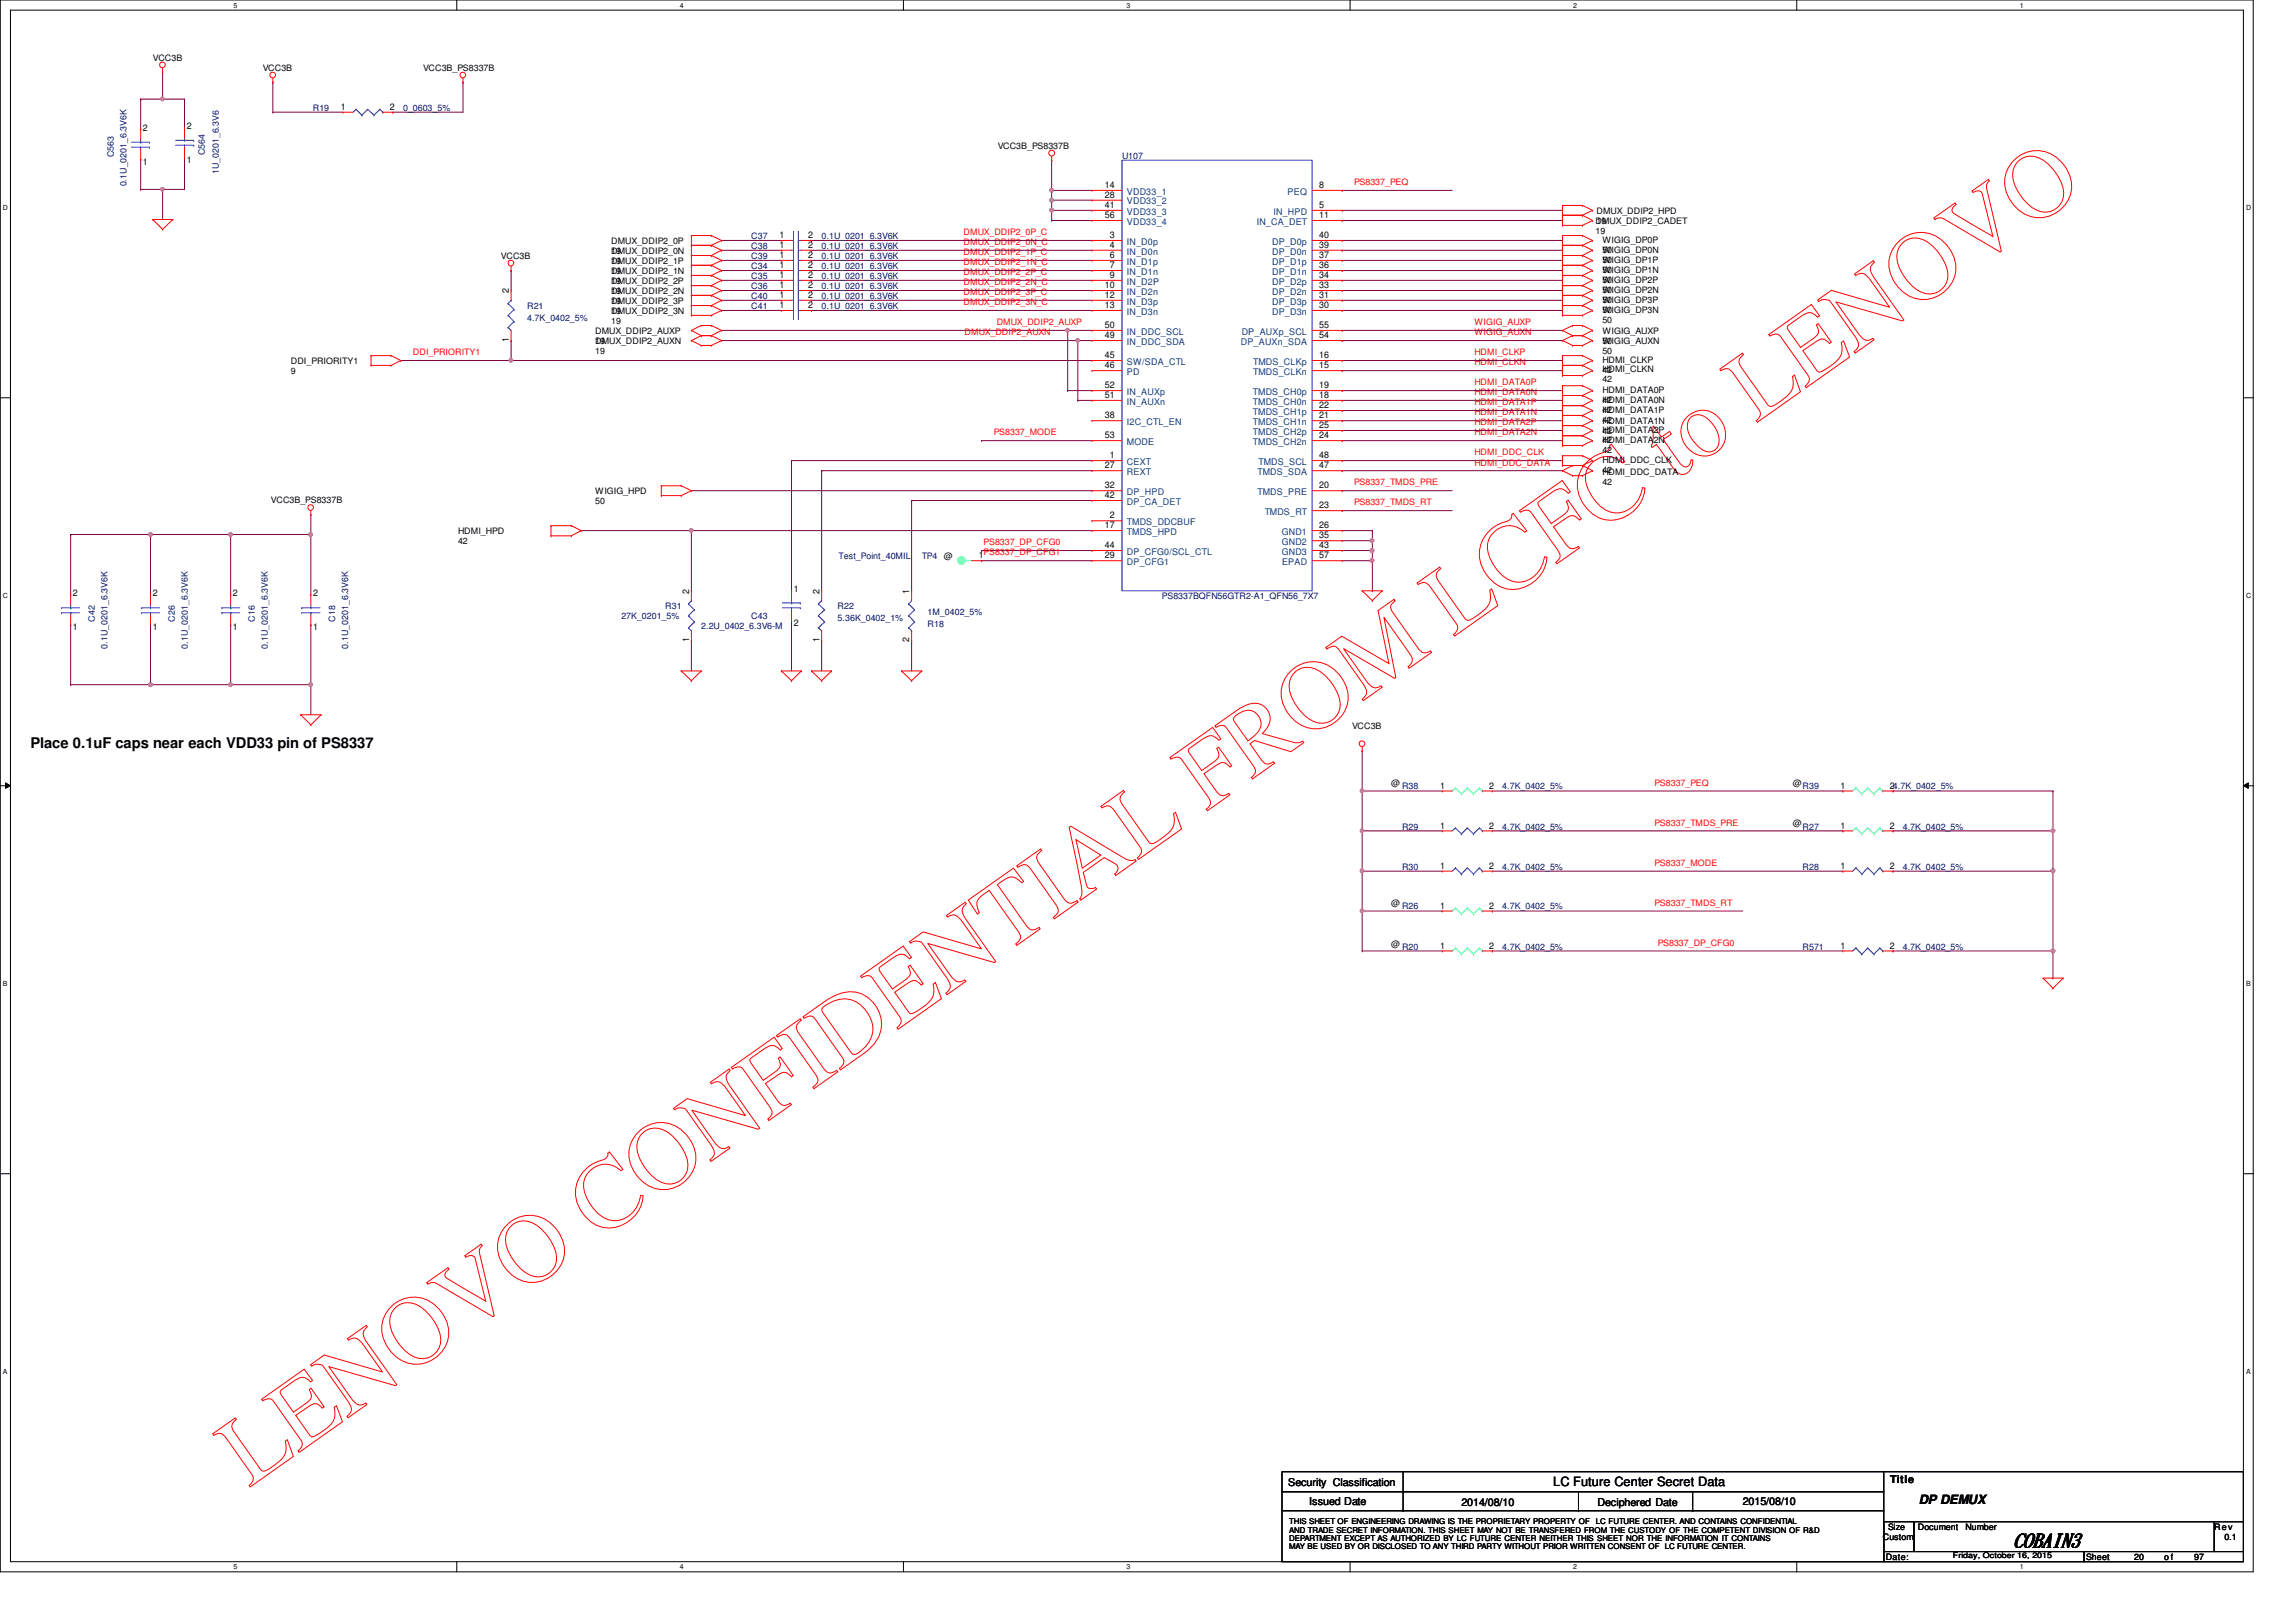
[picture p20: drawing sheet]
<svg xmlns="http://www.w3.org/2000/svg" width="297mm" height="210mm" viewBox="0 0 297 210" stroke-linecap="round" stroke-linejoin="round" font-family="sans-serif">
<defs><g id="words">
<text font-size="12.7" fill="#f00" x="32.2" y="192.5" transform="rotate(-35 32.2 192.5)">LENOVO CONFIDENTIAL FROM LCFC to LENOVO</text>
<text font-size="2.6" x="260.5" y="200.2">COBAIN3</text>
<text font-size="1.9" x="3.9" y="96.9">Place 0.1uF caps near each VDD33 pin of PS8337</text>
<g font-size="1.7">
<text x="201" y="192.3">LC Future Center Secret Data</text>
<text x="248.2" y="194.6">DP DEMUX</text>
</g>
<g font-size="1.4">
<text x="244.5" y="191.9">Title</text>
<text x="166.7" y="192.3">Security Classification</text>
<text x="169.4" y="194.7">Issued Date</text>
<text x="189.1" y="194.9">2014/08/10</text>
<text x="206.7" y="194.9">Deciphered Date</text>
<text x="225.5" y="194.7">2015/08/10</text>
</g>
<g font-size="1.2">
<text x="18.5" y="16.9">2</text>
<text x="24.2" y="16.6">2</text>
<text x="44.1" y="14.2">1</text>
<text x="50.4" y="14.2">2</text>
<text x="18.5" y="21.3">1</text>
<text x="24.2" y="21">1</text>
<text x="142.9" y="24.3">14</text>
<text x="142.9" y="25.6">28</text>
<text x="142.9" y="26.9">41</text>
<text x="142.9" y="28.2">56</text>
<text x="170.6" y="24.3">8</text>
<text x="170.6" y="26.9">5</text>
<text x="170.6" y="28.2">11</text>
<text x="100.8" y="30.8">1</text>
<text x="100.8" y="36">1</text>
<text x="100.8" y="32.1">1</text>
<text x="100.8" y="33.4">1</text>
<text x="100.8" y="34.7">1</text>
<text x="104.6" y="30.8">2</text>
<text x="104.6" y="36">2</text>
<text x="104.6" y="32.1">2</text>
<text x="104.6" y="33.4">2</text>
<text x="104.6" y="34.7">2</text>
<text x="143.6" y="30.8">3</text>
<text x="143.6" y="32.1">4</text>
<text x="143.6" y="33.4">6</text>
<text x="143.6" y="34.7">7</text>
<text x="143.6" y="36">9</text>
<text x="170.6" y="30.8">40</text>
<text x="170.6" y="32.1">39</text>
<text x="170.6" y="33.4">37</text>
<text x="170.6" y="34.7">36</text>
<text x="170.6" y="36">34</text>
<text x="65.8" y="38" transform="rotate(-90 65.8 38)">2</text>
<text x="100.8" y="37.3">1</text>
<text x="100.8" y="38.6">1</text>
<text x="100.8" y="39.9">1</text>
<text x="104.6" y="37.3">2</text>
<text x="104.6" y="38.6">2</text>
<text x="104.6" y="39.9">2</text>
<text x="142.9" y="37.3">10</text>
<text x="142.9" y="38.6">12</text>
<text x="142.9" y="39.9">13</text>
<text x="170.6" y="37.3">33</text>
<text x="170.6" y="38.6">31</text>
<text x="170.6" y="39.9">30</text>
<text x="65.8" y="44.3" transform="rotate(-90 65.8 44.3)">1</text>
<text x="142.9" y="46.4">45</text>
<text x="142.9" y="47.7">46</text>
<text x="142.9" y="43.8">49</text>
<text x="142.9" y="42.5">50</text>
<text x="170.6" y="47.7">15</text>
<text x="170.6" y="46.4">16</text>
<text x="170.6" y="43.8">54</text>
<text x="170.6" y="42.5">55</text>
<text x="142.9" y="51.5">51</text>
<text x="142.9" y="50.2">52</text>
<text x="170.6" y="51.5">18</text>
<text x="170.6" y="50.2">19</text>
<text x="170.6" y="52.8">22</text>
<text x="142.9" y="54.1">38</text>
<text x="142.9" y="56.7">53</text>
<text x="143.6" y="59.3">1</text>
<text x="170.6" y="54.1">21</text>
<text x="170.6" y="56.7">24</text>
<text x="170.6" y="55.4">25</text>
<text x="170.6" y="59.3">48</text>
<text x="142.9" y="60.6">27</text>
<text x="142.9" y="63.2">32</text>
<text x="142.9" y="64.5">42</text>
<text x="170.6" y="63.2">20</text>
<text x="170.6" y="65.8">23</text>
<text x="170.6" y="60.6">47</text>
<text x="142.9" y="68.4">17</text>
<text x="142.9" y="71">44</text>
<text x="143.6" y="67.1">2</text>
<text x="170.6" y="71">43</text>
<text x="170.6" y="68.4">26</text>
<text x="170.6" y="69.7">35</text>
<text x="9.4" y="77.1">2</text>
<text x="19.8" y="77.1">2</text>
<text x="30.1" y="77.1">2</text>
<text x="40.5" y="77.1">2</text>
<text x="89.2" y="76.8" transform="rotate(-90 89.2 76.8)">2</text>
<text x="102.7" y="76.6">1</text>
<text x="106" y="76.8" transform="rotate(-90 106 76.8)">2</text>
<text x="117.6" y="76.8" transform="rotate(-90 117.6 76.8)">1</text>
<text x="126.6" y="72.3">1</text>
<text x="142.9" y="72.3">29</text>
<text x="170.6" y="72.3">57</text>
<text x="9.4" y="81.5">1</text>
<text x="19.8" y="81.5">1</text>
<text x="30.1" y="81.5">1</text>
<text x="40.5" y="81.5">1</text>
<text x="89.2" y="83.1" transform="rotate(-90 89.2 83.1)">1</text>
<text x="102.7" y="81">2</text>
<text x="106" y="83.1" transform="rotate(-90 106 83.1)">1</text>
<text x="117.6" y="83.1" transform="rotate(-90 117.6 83.1)">2</text>
<text x="186.3" y="107.2">1</text>
<text x="186.3" y="102.1">1</text>
<text x="192.7" y="107.2">2</text>
<text x="192.7" y="102.1">2</text>
<text x="238.1" y="107.2">1</text>
<text x="238.1" y="102.1">1</text>
<text x="244.5" y="107.2">2</text>
<text x="244.5" y="102.1">24.7K_0402_5%</text>
<text x="186.3" y="112.4">1</text>
<text x="192.7" y="112.4">2</text>
<text x="238.1" y="112.4">1</text>
<text x="244.5" y="112.4">2</text>
<text x="186.3" y="117.6">1</text>
<text x="192.7" y="117.6">2</text>
<text x="186.3" y="122.8">1</text>
<text x="192.7" y="122.8">2</text>
<text x="238.1" y="122.8">1</text>
<text x="244.5" y="122.8">2</text>
</g>
<g font-size="1.2" fill="#004080">
<text x="145.8" y="25.2">VDD33_1</text>
<text x="145.8" y="26.5">VDD33_2</text>
<text x="145.8" y="27.8">VDD33_3</text>
<text x="145.8" y="29.1">VDD33_4</text>
<text x="162.6" y="29.1">IN_CA_DET</text>
<text x="164.8" y="27.8">IN_HPD</text>
<text x="166.6" y="25.2">PEQ</text>
<text x="145.8" y="31.7">IN_D0p</text>
<text x="145.8" y="32.9">IN_D0n</text>
<text x="145.8" y="34.2">IN_D1p</text>
<text x="145.8" y="35.6">IN_D1n</text>
<text x="164.6" y="31.7">DP_D0p</text>
<text x="164.6" y="32.9">DP_D0n</text>
<text x="164.6" y="34.2">DP_D1p</text>
<text x="164.6" y="35.6">DP_D1n</text>
<text x="145.8" y="36.8">IN_D2P</text>
<text x="145.8" y="38.1">IN_D2n</text>
<text x="145.8" y="39.4">IN_D3p</text>
<text x="145.8" y="40.7">IN_D3n</text>
<text x="164.6" y="36.8">DP_D2p</text>
<text x="164.6" y="38.1">DP_D2n</text>
<text x="164.6" y="39.4">DP_D3p</text>
<text x="164.6" y="40.7">DP_D3n</text>
<text x="145.8" y="47.2">SW/SDA_CTL</text>
<text x="145.8" y="44.6">IN_DDC_SDA</text>
<text x="145.8" y="43.3">IN_DDC_SCL</text>
<text x="160.5" y="44.6">DP_AUXn_SDA</text>
<text x="160.7" y="43.3">DP_AUXp_SCL</text>
<text x="162.1" y="47.2">TMDS_CLKp</text>
<text x="145.8" y="48.5">PD</text>
<text x="145.8" y="52.4">IN_AUXn</text>
<text x="145.8" y="51.1">IN_AUXp</text>
<text x="162.1" y="52.4">TMDS_CH0n</text>
<text x="162.1" y="51.1">TMDS_CH0p</text>
<text x="162.1" y="53.7">TMDS_CH1p</text>
<text x="162.1" y="48.5">TMDS_CLKn</text>
<text x="145.8" y="55">I2C_CTL_EN</text>
<text x="145.8" y="57.6">MODE</text>
<text x="162.1" y="55">TMDS_CH1n</text>
<text x="162.1" y="57.6">TMDS_CH2n</text>
<text x="162.1" y="56.3">TMDS_CH2p</text>
<text x="145.8" y="60.2">CEXT</text>
<text x="145.8" y="61.5">REXT</text>
<text x="145.8" y="64.1">DP_HPD</text>
<text x="145.8" y="65.3">DP_CA_DET</text>
<text x="162.7" y="64.1">TMDS_PRE</text>
<text x="162.7" y="61.5">TMDS_SDA</text>
<text x="162.8" y="60.2">TMDS_SCL</text>
<text x="145.8" y="67.9">TMDS_DDCBUF</text>
<text x="145.8" y="69.2">TMDS_HPD</text>
<text x="145.8" y="71.8">DP_CFG0/SCL_CTL</text>
<text x="163.6" y="66.6">TMDS_RT</text>
<text x="165.8" y="71.8">GND3</text>
<text x="165.8" y="69.2">GND1</text>
<text x="165.8" y="70.5">GND2</text>
<text x="145.8" y="73.1">DP_CFG1</text>
<text x="165.9" y="73.1">EPAD</text>
</g>
<g font-size="1.1">
<text x="19.8" y="7.9">VCC3B</text>
<text x="34" y="9.1">VCC3B</text>
<text x="54.7" y="9.1">VCC3B_PS8337B</text>
<text x="129.1" y="19.3">VCC3B_PS8337B</text>
<text x="206.4" y="29">DMUX_DDIP2_CADET</text>
<text x="206.5" y="27.7">DMUX_DDIP2_HPD</text>
<text x="206.5" y="29">19</text>
<text x="64.8" y="33.5">VCC3B</text>
<text x="79.1" y="32.9">DMUX_DDIP2_0N</text>
<text x="79.1" y="34.2">19</text>
<text x="79.1" y="34.2">DMUX_DDIP2_1P</text>
<text x="79.1" y="35.4">19</text>
<text x="79.1" y="35.4">DMUX_DDIP2_1N</text>
<text x="79.1" y="31.6">DMUX_DDIP2_0P</text>
<text x="79.1" y="32.9">19</text>
<text x="206.4" y="30.3">19</text>
<text x="207.3" y="31.4">WIGIG_DP0P</text>
<text x="207.3" y="32.7">50</text>
<text x="207.3" y="32.7">WIGIG_DP0N</text>
<text x="207.3" y="34">50</text>
<text x="207.3" y="34">WIGIG_DP1P</text>
<text x="207.3" y="35.3">50</text>
<text x="207.3" y="35.3">WIGIG_DP1N</text>
<text x="79.1" y="36.7">19</text>
<text x="79.1" y="36.7">DMUX_DDIP2_2P</text>
<text x="79.1" y="38.1">19</text>
<text x="79.1" y="38.1">DMUX_DDIP2_2N</text>
<text x="79.1" y="39.3">19</text>
<text x="79.1" y="39.3">DMUX_DDIP2_3P</text>
<text x="79.1" y="40.6">19</text>
<text x="79.1" y="40.6">DMUX_DDIP2_3N</text>
<text x="79.1" y="41.9">19</text>
<text x="207.3" y="36.6">50</text>
<text x="207.3" y="36.6">WIGIG_DP2P</text>
<text x="207.3" y="37.9">50</text>
<text x="207.3" y="37.9">WIGIG_DP2N</text>
<text x="207.3" y="39.2">50</text>
<text x="207.3" y="39.2">WIGIG_DP3P</text>
<text x="207.3" y="40.5">50</text>
<text x="207.3" y="40.5">WIGIG_DP3N</text>
<text x="207.3" y="41.8">50</text>
<text x="37.6" y="47.1">DDI_PRIORITY1</text>
<text x="77" y="43.2">DMUX_DDIP2_AUXP</text>
<text x="77" y="44.5">19</text>
<text x="77" y="44.5">DMUX_DDIP2_AUXN</text>
<text x="77" y="45.8">19</text>
<text x="207.3" y="43.2">WIGIG_AUXP</text>
<text x="207.3" y="44.5">50</text>
<text x="207.3" y="44.5">WIGIG_AUXN</text>
<text x="207.3" y="45.8">50</text>
<text x="207.3" y="47">HDMI_CLKP</text>
<text x="37.6" y="48.4">9</text>
<text x="207.3" y="52.2">HDMI_DATA0N</text>
<text x="207.3" y="53.5">42</text>
<text x="207.3" y="50.8">HDMI_DATA0P</text>
<text x="207.3" y="52.2">42</text>
<text x="207.3" y="53.5">HDMI_DATA1P</text>
<text x="207.3" y="48.1">HDMI_CLKN</text>
<text x="207.3" y="49.4">42</text>
<text x="207.3" y="48.3">42</text>
<text x="207.3" y="54.9">HDMI_DATA1N</text>
<text x="207.3" y="56.2">42</text>
<text x="207.3" y="54.7">42</text>
<text x="207.3" y="57.3">HDMI_DATA2N</text>
<text x="207.3" y="58.6">42</text>
<text x="207.3" y="56">HDMI_DATA2P</text>
<text x="207.3" y="57.3">42</text>
<text x="207.3" y="59.9">HDMI_DDC_CLK</text>
<text x="35" y="65.1">VCC3B_PS8337B</text>
<text x="77" y="64">WIGIG_HPD</text>
<text x="77" y="65.2">50</text>
<text x="207.3" y="61.5">HDMI_DDC_DATA</text>
<text x="207.3" y="62.8">42</text>
<text x="207.3" y="61.2">42</text>
<text x="59.3" y="69.1">HDMI_HPD</text>
<text x="59.3" y="70.4">42</text>
<text x="174.9" y="94.4">VCC3B</text>
<text x="180" y="101.8">@</text>
<text x="231.9" y="101.8">@</text>
<text x="231.9" y="106.9">@</text>
<text x="180" y="117.3">@</text>
<text x="180" y="122.5">@</text>
<text x="243.6" y="199.3">Custom</text>
<text x="244" y="201.9">Date:</text>
<text x="244.3" y="198">Size</text>
<text x="248.1" y="198">Document</text>
<text x="254.3" y="198">Number</text>
<text x="269.9" y="201.9">Sheet</text>
<text x="276.1" y="201.9">20</text>
<text x="280" y="201.9">o f</text>
<text x="283.9" y="201.9">97</text>
<text x="286.5" y="198">Rev</text>
<text x="287.8" y="199.3">0.1</text>
</g>
<g font-size="1.1" fill="#000080">
<text x="40.5" y="14.4">R19</text>
<text x="52.2" y="14.4">0_0603_5%</text>
<text x="14.7" y="20.4" transform="rotate(-90 14.7 20.4)">C563</text>
<text x="26.5" y="20.1" transform="rotate(-90 26.5 20.1)">C564</text>
<text x="28.3" y="22.6" transform="rotate(-90 28.3 22.6)">1U_0201_6.3V6</text>
<text x="145.2" y="20.5">U107</text>
<text x="16.4" y="24.1" transform="rotate(-90 16.4 24.1)">0.1U_0201_6.3V6K</text>
<text x="97.2" y="30.9">C37</text>
<text x="97.2" y="32.2">C38</text>
<text x="97.2" y="33.5">C39</text>
<text x="97.2" y="34.8">C34</text>
<text x="106.3" y="30.9">0.1U_0201_6.3V6K</text>
<text x="106.3" y="32.2">0.1U_0201_6.3V6K</text>
<text x="106.3" y="33.5">0.1U_0201_6.3V6K</text>
<text x="106.3" y="34.8">0.1U_0201_6.3V6K</text>
<text x="68.2" y="40">R21</text>
<text x="68.2" y="41.5">4.7K_0402_5%</text>
<text x="97.2" y="37.4">C36</text>
<text x="97.2" y="36.1">C35</text>
<text x="97.2" y="38.7">C40</text>
<text x="97.2" y="40">C41</text>
<text x="106.3" y="37.4">0.1U_0201_6.3V6K</text>
<text x="106.3" y="36.1">0.1U_0201_6.3V6K</text>
<text x="106.3" y="38.7">0.1U_0201_6.3V6K</text>
<text x="106.3" y="40">0.1U_0201_6.3V6K</text>
<text x="108.5" y="72.3">Test_Point_40MIL</text>
<text x="119.2" y="72.3">TP4 @</text>
<text x="150.3" y="77.6">PS8337BQFN56GTR2-A1_QFN56_7X7</text>
<text x="12.3" y="80.5" transform="rotate(-90 12.3 80.5)">C42</text>
<text x="13.9" y="83.9" transform="rotate(-90 13.9 83.9)">0.1U_0201_6.3V6K</text>
<text x="22.6" y="80.5" transform="rotate(-90 22.6 80.5)">C26</text>
<text x="24.3" y="83.9" transform="rotate(-90 24.3 83.9)">0.1U_0201_6.3V6K</text>
<text x="33" y="80.5" transform="rotate(-90 33 80.5)">C16</text>
<text x="34.7" y="83.9" transform="rotate(-90 34.7 83.9)">0.1U_0201_6.3V6K</text>
<text x="43.3" y="80.5" transform="rotate(-90 43.3 80.5)">C18</text>
<text x="45" y="83.9" transform="rotate(-90 45 83.9)">0.1U_0201_6.3V6K</text>
<text x="80.4" y="80.1">27K_0201_5%</text>
<text x="86.1" y="78.8">R31</text>
<text x="90.7" y="81.4">2.2U_0402_6.3V6-M</text>
<text x="97.2" y="80.1">C43</text>
<text x="108.4" y="78.8">R22</text>
<text x="108.4" y="80.4">5.36K_0402_1%</text>
<text x="120" y="81.2">R18</text>
<text x="120" y="79.6">1M_0402_5%</text>
<text x="181.4" y="107.4">R29</text>
<text x="181.4" y="102.2">R38</text>
<text x="194.3" y="107.4">4.7K_0402_5%</text>
<text x="194.3" y="102.2">4.7K_0402_5%</text>
<text x="233.2" y="107.4">R27</text>
<text x="233.2" y="102.2">R39</text>
<text x="246.2" y="107.4">4.7K_0402_5%</text>
<text x="181.4" y="112.5">R30</text>
<text x="194.3" y="112.5">4.7K_0402_5%</text>
<text x="233.2" y="112.5">R28</text>
<text x="246.2" y="112.5">4.7K_0402_5%</text>
<text x="181.4" y="117.7">R26</text>
<text x="194.3" y="117.7">4.7K_0402_5%</text>
<text x="181.4" y="122.9">R20</text>
<text x="194.3" y="122.9">4.7K_0402_5%</text>
<text x="233.2" y="122.9">R571</text>
<text x="246.2" y="122.9">4.7K_0402_5%</text>
</g>
<g font-size="1.1" fill="#f00">
<text x="175.2" y="24">PS8337_PEQ</text>
<text x="124.7" y="33">DMUX_DDIP2_1P_C</text>
<text x="124.7" y="35.6">DMUX_DDIP2_2P_C</text>
<text x="124.7" y="31.7">DMUX_DDIP2_0N_C</text>
<text x="124.7" y="34.3">DMUX_DDIP2_1N_C</text>
<text x="124.7" y="30.4">DMUX_DDIP2_0P_C</text>
<text x="124.7" y="38.2">DMUX_DDIP2_3P_C</text>
<text x="124.7" y="36.9">DMUX_DDIP2_2N_C</text>
<text x="124.7" y="39.5">DMUX_DDIP2_3N_C</text>
<text x="53.4" y="46">DDI_PRIORITY1</text>
<text x="124.8" y="43.4">DMUX_DDIP2_AUXN</text>
<text x="128.9" y="42.1">DMUX_DDIP2_AUXP</text>
<text x="190.8" y="43.4">WIGIG_AUXN</text>
<text x="190.8" y="42.1">WIGIG_AUXP</text>
<text x="190.8" y="47.3">HDMI_CLKN</text>
<text x="190.8" y="46">HDMI_CLKP</text>
<text x="190.8" y="51.1">HDMI_DATA0N</text>
<text x="190.8" y="49.9">HDMI_DATA0P</text>
<text x="190.8" y="53.8">HDMI_DATA1N</text>
<text x="190.8" y="52.5">HDMI_DATA1P</text>
<text x="128.6" y="56.3">PS8337_MODE</text>
<text x="190.8" y="56.3">HDMI_DATA2N</text>
<text x="190.8" y="55">HDMI_DATA2P</text>
<text x="190.8" y="58.9">HDMI_DDC_CLK</text>
<text x="175.2" y="62.8">PS8337_TMDS_PRE</text>
<text x="175.2" y="65.4">PS8337_TMDS_RT</text>
<text x="190.8" y="60.2">HDMI_DDC_DATA</text>
<text x="127.3" y="70.6">PS8337_DP_CFG0</text>
<text x="127.3" y="71.9">PS8337_DP_CFG1</text>
<text x="214" y="101.7">PS8337_PEQ</text>
<text x="214" y="106.8">PS8337_TMDS_PRE</text>
<text x="214" y="112.1">PS8337_MODE</text>
<text x="214" y="117.2">PS8337_TMDS_RT</text>
<text x="214.5" y="122.4">PS8337_DP_CFG0</text>
</g>
<g font-size="1">
<text x="166.8" y="197.3">THIS SHEET OF ENGINEERING DRAWING IS THE PROPRIETARY PROPERTY OF</text>
<text x="206.5" y="197.3">LC FUTURE CENTER. AND CONTAINS CONFIDENTIAL</text>
<text x="166.8" y="198.3">AND TRADE SECRET INFORMATION. THIS SHEET MAY NOT BE TRANSFERED FROM THE CUSTODY OF THE COMPETENT DIVISION OF R&amp;D</text>
<text x="166.8" y="199.4">DEPARTMENT EXCEPT AS AUTHORIZED BY LC FUTURE CENTER NEITHER THIS SHEET NOR THE INFORMATION IT CONTAINS</text>
<text x="166.8" y="200.4">MAY BE USED BY OR DISCLOSED TO ANY THIRD PARTY WITHOUT PRIOR WRITTEN CONSENT OF LC FUTURE CENTER.</text>
<text x="252.6" y="201.7">Friday, October 16, 2015</text>
</g>
<g font-size=".9">
<text x="30.2" y="1">5</text>
<text x="88" y="1">4</text>
<text x="145.8" y="1">3</text>
<text x="203.5" y="1">2</text>
<text x="261.3" y="1">1</text>
<text x=".4" y="27.2">D</text>
<text x="290.6" y="27.2">D</text>
<text x=".4" y="77.3">C</text>
<text x="290.6" y="77.3">C</text>
<text x=".4" y="127.6">B</text>
<text x="290.6" y="127.6">B</text>
<text x=".4" y="177.8">A</text>
<text x="290.6" y="177.8">A</text>
<text x="30.2" y="203.1">5</text>
<text x="88" y="203.1">4</text>
<text x="145.8" y="203.1">3</text>
<text x="203.5" y="203.1">2</text>
<text x="261.3" y="203.1">1</text>
</g>
</g></defs>
<path d="M0 0h291.5v203.4h-291.5zM1.4 1.3h288.8v200.8h-288.8z" fill="none" stroke="#000" stroke-width=".13"/>
<g fill="#fff">
<path d="M30.2 .2h.5v1h-.5z"/>
<path d="M30.2 202.3h.5v1h-.5z"/>
</g>
<path d="M59.1 0v1.3M59.1 202.1v1.3" fill="none" stroke="#000" stroke-width=".13"/>
<g fill="#fff">
<path d="M88 .2h.5v1h-.5z"/>
<path d="M88 202.3h.5v1h-.5z"/>
</g>
<path d="M116.9 0v1.3M116.9 202.1v1.3" fill="none" stroke="#000" stroke-width=".13"/>
<g fill="#fff">
<path d="M145.8 .2h.5v1h-.5z"/>
<path d="M145.8 202.3h.5v1h-.5z"/>
</g>
<path d="M174.7 0v1.3M174.7 202.1v1.3" fill="none" stroke="#000" stroke-width=".13"/>
<g fill="#fff">
<path d="M203.5 .2h.5v1h-.5z"/>
<path d="M203.5 202.3h.5v1h-.5z"/>
</g>
<path d="M232.4 0v1.3M232.4 202.1v1.3" fill="none" stroke="#000" stroke-width=".13"/>
<g fill="#fff">
<path d="M261.3 .2h.5v1h-.5z"/>
<path d="M261.3 202.3h.5v1h-.5z"/>
<path d="M.4 26.4h.6v1h-.6z"/>
<path d="M290.6 26.4h.6v1h-.6z"/>
<path d="M.4 76.5h.6v1.1h-.6z"/>
<path d="M290.6 76.5h.6v1.1h-.6z"/>
</g>
<path d="M0 51.5h1.4M290.2 51.5h1.3" fill="none" stroke="#000" stroke-width=".13"/>
<g fill="#fff">
<path d="M.4 126.7h.6v1.1h-.6z"/>
<path d="M290.6 126.7h.6v1.1h-.6z"/>
</g>
<path d="M0 101.7h1.4M.7 101.3l.7 .4-.7 .3zM290.2 101.7l.7-.4v.7zM290.2 101.7h1.3" fill="none" stroke="#000" stroke-width=".13"/>
<path d="M.7 101.3l.7 .4-.7 .3zM290.2 101.7l.7-.4v.7z" fill="#000"/>
<g fill="#fff">
<path d="M.4 177h.5v1h-.5z"/>
<path d="M290.6 177h.5v1h-.5z"/>
</g>
<path d="M0 151.9h1.4M290.2 151.9h1.3" fill="none" stroke="#000" stroke-width=".13"/>
<path d="M176.2 97.2h.1M176.2 97.2v10.3M176.2 102.4h.1M176.2 102.4h10.4" fill="none" stroke="#800040" stroke-width=".13"/>
<path d="M176 107.3h.4v.2v.2h-.2h-.2z" fill-rule="evenodd" fill="#f0f"/>
<path d="M176 107.3h.4v.2v.2h-.2h-.2z" fill="none" stroke="#f0f" stroke-width=".13"/>
<path d="M176 102.2h.4v.1v.2l-.2 .1-.2-.1z" fill-rule="evenodd" fill="#f0f"/>
<path d="M176 102.2h.4v.1v.2l-.2 .1-.2-.1z" fill="none" stroke="#f0f" stroke-width=".13"/>
<path d="M176.2 107.5h.1M176.2 112.7h.1M176.2 107.5h10.4M176.2 107.5v5.2M176.2 112.7h10.4" fill="none" stroke="#800040" stroke-width=".13"/>
<path d="M176 112.5l.2-.1 .2 .2v.3h-.2h-.2z" fill-rule="evenodd" fill="#f0f"/>
<path d="M176 112.5l.2-.1 .2 .2v.3h-.2h-.2z" fill="none" stroke="#f0f" stroke-width=".13"/>
<path d="M176.2 112.7h.1M176.2 117.9h.1M176.2 112.7v5.2M176.2 117.9h10.4" fill="none" stroke="#800040" stroke-width=".13"/>
<path d="M176 117.7h.4v.2v.1l-.2 .1-.2-.1z" fill-rule="evenodd" fill="#f0f"/>
<path d="M176 117.7h.4v.2v.1l-.2 .1-.2-.1z" fill="none" stroke="#f0f" stroke-width=".13"/>
<path d="M244.9 102.4h.1M244.9 107.5h.1M244.9 112.7h.1M244.9 102.4h20.7M244.9 112.7h20.7v10.4M244.9 107.5h20.7M176.2 123.1h.1M176.2 123.1h10.4M265.6 123.1h.1" fill="none" stroke="#800040" stroke-width=".13"/>
<circle cx="265.6" cy="112.7" r=".26" fill="#f0f"/>
<circle cx="265.6" cy="112.7" r=".26" fill="none" stroke="#f0f" stroke-width=".13"/>
<path d="M265.6 107.5h.1M265.6 102.4h.1M265.6 102.4v10.3" fill="none" stroke="#800040" stroke-width=".13"/>
<circle cx="265.6" cy="107.5" r=".25" fill="#f0f"/>
<circle cx="265.6" cy="107.5" r=".25" fill="none" stroke="#f0f" stroke-width=".13"/>
<g fill="none" stroke="#800040" stroke-width=".13">
<path d="M136.1 20.7h.1M136.1 20.7v3.9M176.2 117.9h.1M176.2 117.9v5.2M193.1 117.9h.1M193.1 117.9h32.4M193.1 102.4h45.3M193.1 107.5h45.3M193.1 112.7h45.3M238.4 102.4h.1M238.4 107.5h.1M238.4 112.7h.1"/>
<path d="M193.1 123.1h.1M193.1 123.1h45.3"/>
</g>
<circle cx="136.1" cy="24.6" r=".25" fill="#f0f"/>
<circle cx="136.1" cy="24.6" r=".25" fill="none" stroke="#f0f" stroke-width=".13"/>
<path d="M136.1 24.6h.1M136.1 28.5h.1M136.1 25.9h.1M136.1 27.2h.1M136.1 24.6h5.2M136.1 28.5h5.2M136.1 25.9h5.2M136.1 24.6v3.9M136.1 27.2h5.2" fill="none" stroke="#800040" stroke-width=".13"/>
<circle cx="136.1" cy="27.2" r=".25" fill="#f0f"/>
<circle cx="136.1" cy="27.2" r=".25" fill="none" stroke="#f0f" stroke-width=".13"/>
<circle cx="136.1" cy="25.9" r=".26" fill="#f0f"/>
<circle cx="136.1" cy="25.9" r=".26" fill="none" stroke="#f0f" stroke-width=".13"/>
<g fill="none" stroke="#800040" stroke-width=".13">
<path d="M66.1 35h.1M66.1 35v2.6M93.3 33.7h.1M93.3 36.3h.1M93.3 38.9h.1M93.3 32.4h.1M93.3 35h.1M93.3 37.6h.1M93.3 31.1h.1M93.3 33.7h7.8M93.3 36.3h7.8M93.3 38.9h7.8"/>
<path d="M93.3 32.4h7.8M93.3 35h7.8M93.3 37.6h7.8M93.3 31.1h7.8M105 33.7h.1M105 36.3h.1M105 38.9h.1M105 32.4h.1M105 35h.1M105 37.6h.1M105 31.1h.1M105 33.7h36.3"/>
<path d="M105 36.3h36.3M105 38.9h36.3M105 32.4h36.3M105 35h36.3M105 37.6h36.3M105 31.1h36.3M51.9 46.7h.1M51.9 46.7h89.4M66.1 44.1h.1M66.1 46.7h.1M66.1 44.1v2.6M105 40.2h.1"/>
<path d="M105 40.2h36.3M138.1 50.5h.1M138.1 42.8h.1M138.1 50.5h3.2M138.1 42.8v7.7M138.1 42.8h3.2M139.4 51.8h.1M139.4 44.1h.1M139.4 51.8h1.9M139.4 44.1h1.9"/>
</g>
<path d="M65.9 46.5h.4v.1v.2l-.2 .1-.2-.1z" fill-rule="evenodd" fill="#f0f"/>
<path d="M65.9 46.5h.4v.1v.2l-.2 .1-.2-.1z" fill="none" stroke="#f0f" stroke-width=".13"/>
<g fill="none" stroke="#800040" stroke-width=".13">
<path d="M102.4 59.6h.1M102.4 59.6v16.9M102.4 59.6h38.9M127 57h.1M127 57h14.3M75.2 68.7h.1M75.2 68.7h66.1M89.4 63.5h.1M89.4 68.7h.1M89.4 63.5h51.9M89.4 68.7v7.8M106.3 60.9h.1"/>
<path d="M106.3 60.9h35M106.3 60.9v15.6M117.9 64.8h.1M117.9 64.8v11.7M117.9 64.8h23.4M102.4 80.3h.1M102.4 80.3v6.5M106.3 82.9h.1M106.3 82.9v3.9M117.9 82.9h.1M117.9 82.9v3.9"/>
</g>
<path d="M89.3 68.5h.3l.1 .1-.1 .2-.2 .1-.1-.1z" fill-rule="evenodd" fill="#f0f"/>
<path d="M89.3 68.5h.3l.1 .1-.1 .2-.2 .1-.1-.1z" fill="none" stroke="#f0f" stroke-width=".13"/>
<g fill="none" stroke="#800040" stroke-width=".13">
<path d="M173.6 24.6h.1M173.6 28.5h.1M173.6 27.2h.1M173.6 31.1h.1M173.6 32.4h.1M173.6 35h.1M173.6 33.7h.1M173.6 36.3h.1M173.6 37.6h.1M173.6 38.9h.1M173.6 24.6h14.3M173.6 28.5h28.5"/>
<path d="M173.6 27.2h28.5M173.6 31.1h28.5M173.6 32.4h28.5M173.6 35h28.5M173.6 33.7h28.5M173.6 36.3h28.5M173.6 37.6h28.5M173.6 38.9h28.5M173.6 40.2h.1M173.6 44.1h.1M173.6 42.8h.1M173.6 51.8h.1"/>
<path d="M173.6 50.5h.1M173.6 54.4h.1M173.6 53.1h.1M173.6 57h.1M173.6 55.7h.1M173.6 59.6h.1M173.6 40.2h28.5M173.6 44.1h28.5M173.6 42.8h28.5M173.6 51.8h28.5M173.6 50.5h28.5M173.6 54.4h28.5"/>
<path d="M173.6 53.1h28.5M173.6 57h28.5M173.6 55.7h28.5M173.6 59.6h28.5M127 71.2h.1M127 72.6h.1M127 71.2h14.3M127 72.6h14.3M173.6 60.9h.1M173.6 63.5h.1M173.6 66.1h.1M173.6 60.9h28.5"/>
<path d="M173.6 63.5h14.3M173.6 66.1h14.3M173.6 68.7h3.9M173.6 70h3.9M177.5 70h.1M177.5 68.7h.1M177.5 71.2h.1M177.5 68.7v2.5M89.4 82.9h.1M89.4 82.9v3.9"/>
</g>
<circle cx="177.5" cy="69.9" r=".25" fill="#f0f"/>
<circle cx="177.5" cy="69.9" r=".25" fill="none" stroke="#f0f" stroke-width=".13"/>
<path d="M173.6 71.2h3.9M177.5 71.2h.1" fill="none" stroke="#800040" stroke-width=".13"/>
<circle cx="177.5" cy="71.2" r=".26" fill="#f0f"/>
<circle cx="177.5" cy="71.2" r=".26" fill="none" stroke="#f0f" stroke-width=".13"/>
<path d="M173.6 72.6h3.9M177.5 72.6h.1M177.5 71.2v1.4" fill="none" stroke="#800040" stroke-width=".13"/>
<circle cx="177.5" cy="72.5" r=".25" fill="#f0f"/>
<circle cx="177.5" cy="72.5" r=".25" fill="none" stroke="#f0f" stroke-width=".13"/>
<g fill="none" stroke="#800040" stroke-width=".13">
<path d="M35.3 10.6h.1M35.3 14.5h.1M35.3 10.6v3.9M35.3 14.5h9.1M50.8 14.5h.1M59.9 10.6h.1M59.9 10.6v3.9h-9.1M19.5 69.2h.1M19.5 69.2h10.3M29.8 69.2h.1M29.8 69.2v7.8M40.2 66.6h.1"/>
<path d="M40.2 66.6v2.6M177.5 76.5h.1M177.5 72.6v3.9M9.1 88.6h.1M19.5 88.6h.1M29.8 80.9h.1M29.8 80.9v7.7h-20.7"/>
</g>
<circle cx="19.5" cy="88.6" r=".26" fill="#f0f"/>
<circle cx="19.5" cy="88.6" r=".26" fill="none" stroke="#f0f" stroke-width=".13"/>
<path d="M9.1 80.9h.1M9.1 80.9v7.7M29.8 88.6h.1M40.2 80.9h.1M40.2 80.9v7.7h-10.4" fill="none" stroke="#800040" stroke-width=".13"/>
<path d="M40 88.4l.2-.1 .2 .2-.1 .3-.1 .1-.2-.1z" fill-rule="evenodd" fill="#f0f"/>
<path d="M40 88.4l.2-.1 .2 .2-.1 .3-.1 .1-.2-.1z" fill="none" stroke="#f0f" stroke-width=".13"/>
<path d="M29.6 88.4l.2-.1 .2 .2v.3l-.2 .1-.2-.1z" fill-rule="evenodd" fill="#f0f"/>
<path d="M29.6 88.4l.2-.1 .2 .2v.3l-.2 .1-.2-.1z" fill="none" stroke="#f0f" stroke-width=".13"/>
<path d="M9.1 69.2h.1M9.1 69.2h10.4M19.5 80.9h.1M19.5 80.9v7.7" fill="none" stroke="#800040" stroke-width=".13"/>
<circle cx="19.5" cy="69.2" r=".26" fill="#f0f"/>
<circle cx="19.5" cy="69.2" r=".26" fill="none" stroke="#f0f" stroke-width=".13"/>
<path d="M9.1 69.2h.1M9.1 69.2v7.8M29.8 69.2h.1M29.8 69.2h10.4M40.2 69.2h.1M40.2 69.2v7.8" fill="none" stroke="#800040" stroke-width=".13"/>
<path d="M40 69l.2-.1 .2 .1-.1 .3-.1 .1-.2-.1z" fill-rule="evenodd" fill="#f0f"/>
<path d="M40 69l.2-.1 .2 .1-.1 .3-.1 .1-.2-.1z" fill="none" stroke="#f0f" stroke-width=".13"/>
<path d="M29.6 69l.2-.1 .2 .1v.3l-.2 .1-.2-.1z" fill-rule="evenodd" fill="#f0f"/>
<path d="M29.6 69l.2-.1 .2 .1v.3l-.2 .1-.2-.1z" fill="none" stroke="#f0f" stroke-width=".13"/>
<path d="M93.3 40.2h.1M93.3 40.2h7.8M93.3 42.8h44.8M138.1 42.8h.1M139.4 44.1h.1M139.4 44.1v7.7M19.5 69.2h.1M19.5 69.2v7.8M40.2 88.6h.1M40.2 88.6v3.9" fill="none" stroke="#800040" stroke-width=".13"/>
<path d="M137.9 42.6h.4v.1v.2l-.2 .1-.2-.1z" fill-rule="evenodd" fill="#f0f"/>
<path d="M137.9 42.6h.4v.1v.2l-.2 .1-.2-.1z" fill="none" stroke="#f0f" stroke-width=".13"/>
<path d="M93.3 44.1h46.1M139.4 44.1h.1" fill="none" stroke="#800040" stroke-width=".13"/>
<path d="M139.2 43.9h.4l.1 .1-.1 .2-.2 .1-.2-.1z" fill-rule="evenodd" fill="#f0f"/>
<path d="M139.2 43.9h.4l.1 .1-.1 .2-.2 .1-.2-.1z" fill="none" stroke="#f0f" stroke-width=".13"/>
<path d="M244.9 123.1h.1M244.9 123.1h20.7" fill="none" stroke="#800040" stroke-width=".13"/>
<circle cx="265.6" cy="123.1" r=".26" fill="#f0f"/>
<circle cx="265.6" cy="123.1" r=".26" fill="none" stroke="#f0f" stroke-width=".13"/>
<g fill="none" stroke="#800040" stroke-width=".13">
<path d="M18.2 12.8h.1M18.2 12.8v3.9M18.2 12.8h2.8M23.9 12.8h.1M23.9 12.8v3.7M18.2 20.6h.1M18.2 24.5h.1M18.2 20.6v3.9M18.2 24.5h2.8M23.9 20.4h.1M23.9 20.4v4.1M173.6 48h.1"/>
<path d="M173.6 46.7h.1M173.6 48h28.5M173.6 46.7h28.5M265.6 126.6h.1M265.6 123.1v3.5"/>
</g>
<path d="M20.8 12.6h.4v.2v.2h-.2h-.2z" fill-rule="evenodd" fill="#f0f"/>
<path d="M20.8 12.6h.4v.2v.2h-.2h-.2z" fill="none" stroke="#f0f" stroke-width=".13"/>
<path d="M21 9.4h.1M21 12.8h.1M21 9.4v3.4M21 12.8h2.9M21 24.5h.1M21 24.5v3.9" fill="none" stroke="#800040" stroke-width=".13"/>
<path d="M20.8 24.3h.4v.2v.1l-.2 .1-.2-.1z" fill-rule="evenodd" fill="#f0f"/>
<path d="M20.8 24.3h.4v.2v.1l-.2 .1-.2-.1z" fill="none" stroke="#f0f" stroke-width=".13"/>
<path d="M21 24.5h.1M21 24.5h2.9" fill="none" stroke="#800040" stroke-width=".13"/>
<g fill="none" stroke="#f00" stroke-width=".13">
<path d="M21 9.4h.1M21 8.8v.6M23.9 16.5h.1M23.9 16.5v1.3M23.9 19v1.4M35.3 10.6h.1M35.3 10.1v.5M44.4 14.5h.1M44.4 14.5h1.3M49.5 14.5h1.3M50.8 14.5h.1M59.9 10.6h.1"/>
<path d="M59.9 10.1v.5M19.8 28.4h.1M19.8 28.4h2.5M19.8 28.4l1.2 1.3M21 29.7h.1M22.3 28.4h.1M22.3 28.4l-1.3 1.3M23.9 20.4h.1M66.1 35h.1M66.1 37.6h.1M66.1 34.5v.5M66.1 37.6v1.3"/>
<path d="M89.4 31.7h.1M89.4 33.1h.1M89.4 34.3h.1M89.4 35.6h.1M89.4 37h.1M89.4 38.2h.1M89.4 39.5h.1M89.4 30.5h.1M89.4 31.7h2.6M89.4 30.5v10.3M89.4 33.1h2.6M89.4 34.3h2.6"/>
<path d="M89.4 35.6h2.6M89.4 37h2.6M89.4 38.2h2.6M89.4 39.5h2.6M89.4 30.5h2.6M92 31.7h.1M92 33.1h.1M92 34.3h.1M92 35.6h.1M92 37h.1M92 38.2h.1M92 39.5h.1"/>
<path d="M92 30.5h.1M92 31.7l1.3 .7M92 33.1l1.3 .6M92 34.3l1.3 .7M92 35.6l1.3 .7M92 37l1.3 .6M92 38.2l1.3 .7M92 39.5l1.3 .7M92 30.5l1.3 .6M93.3 32.4h.1M93.3 33.7h.1M93.3 35h.1"/>
<path d="M93.3 36.3h.1M93.3 37.6h.1M93.3 38.9h.1M93.3 31.1h.1M93.3 32.4l-1.3 .7M93.3 33.7l-1.3 .6M93.3 35l-1.3 .6M93.3 36.3l-1.3 .7M93.3 37.6l-1.3 .6M93.3 38.9l-1.3 .6M93.3 31.1l-1.3 .6M101.1 37.6h.1"/>
<path d="M101.1 31.1h.1M101.1 36.3h.1M101.1 32.4h.1M101.1 38.9h.1M101.1 33.7h.1M101.1 37.6h1.3M101.1 31.1h1.3M101.1 36.3h1.3M101.1 32.4h1.3M101.1 38.9h1.3M101.1 33.7h1.3M103.7 37.6h1.3"/>
<path d="M103.7 31.1h1.3M103.7 36.3h1.3M103.7 32.4h1.3M103.7 38.9h1.3M103.7 33.7h1.3M105 37.6h.1M105 31.1h.1M105 36.3h.1M105 32.4h.1M105 38.9h.1M105 33.7h.1M136.1 20.7h.1"/>
<path d="M136.1 20.2v.5M202.1 26.6h.1M202.1 27.9h.1M202.1 29.2h.1M202.1 31.7h.1M202.1 30.5h.1M202.1 33.1h.1M202.1 34.3h.1M202.1 35.6h.1M202.1 37h.1M202.1 38.2h.1M202.1 39.5h.1"/>
<path d="M202.1 31.7h2.6M202.1 33.1h2.6M202.1 34.3h2.6M202.1 35.6h2.6M202.1 37h2.6M202.1 38.2h2.6M202.1 39.5h2.6M202.1 30.5h2.6M202.1 26.6h2.6M202.1 26.6v2.6M202.1 30.5v10.3M202.1 27.9h2.6"/>
<path d="M202.1 29.2h2.6M204.7 26.6h.1M204.7 27.9h.1M204.7 29.2h.1M204.7 31.7h.1M204.7 30.5h.1M204.7 33.1h.1M204.7 34.3h.1M204.7 35.6h.1M204.7 37h.1M204.7 38.2h.1M204.7 39.5h.1"/>
<path d="M204.7 26.6l1.3 .6M204.7 27.9l1.3 .6M204.7 30.5l1.3 .6M204.7 31.7l1.3 .7M204.7 33.1l1.3 .6M204.7 34.3l1.3 .7M204.7 35.6l1.3 .7M204.7 37l1.3 .6M204.7 38.2l1.3 .7M204.7 39.5l1.3 .7M206 27.2h.1M206 28.5h.1"/>
<path d="M206 31.1h.1M206 32.4h.1M206 33.7h.1M206 35h.1M206 36.3h.1M206 37.6h.1M206 38.9h.1M206 27.2l-1.3 .7M206 28.5l-1.3 .7M206 31.1l-1.3 .6M206 32.4l-1.3 .7M206 33.7l-1.3 .6"/>
<path d="M206 35l-1.3 .6M206 36.3l-1.3 .7M206 37.6l-1.3 .6M206 38.9l-1.3 .6M48 46h.1M48 47.3h.1M48 46h2.6M48 46v1.3M48 47.3h2.6M50.6 46h.1M50.6 47.3h.1M50.6 46l1.3 .7"/>
<path d="M51.9 46.7h.1M51.9 46.7l-1.3 .6M66.1 44.1h.1M66.1 42.8v1.3M89.4 40.8h.1M89.4 42.8h.1M89.4 44.1h.1M89.4 40.8h2.6M89.4 42.8l1.3 .6M89.4 44.1l1.3 .6M90.7 42.1h.1M90.7 43.4h.1"/>
<path d="M90.7 44.7h.1M90.7 42.1h1.3M90.7 42.1l-1.3 .7M90.7 43.4h1.3M90.7 43.4l-1.3 .7M90.7 44.7h1.3M92 40.8h.1M92 42.1h.1M92 43.4h.1M92 44.7h.1M92 42.1l1.3 .7M92 43.4l1.3 .7"/>
<path d="M93.3 40.2h.1M93.3 42.8h.1M93.3 44.1h.1M93.3 40.2l-1.3 .6M93.3 42.8l-1.3 .6M93.3 44.1l-1.3 .6M202.1 40.8h.1M202.1 42.8h.1M202.1 44.1h.1M202.1 52.5h.1M202.1 51.2h.1M202.1 49.9h.1"/>
<path d="M202.1 55.1h.1M202.1 53.8h.1M202.1 57.7h.1M202.1 56.4h.1M202.1 59h.1M202.1 48.6h.1M202.1 47.3h.1M202.1 46h.1M202.1 40.8h2.6M202.1 46h2.6M202.1 47.3h2.6M202.1 46v2.6"/>
<path d="M202.1 49.9v7.8M202.1 59v1.2M202.1 42.8l1.4 .6M202.1 44.1l1.4 .6M202.1 52.5h2.6M202.1 51.2h2.6M202.1 49.9h2.6M202.1 55.1h2.6M202.1 53.8h2.6M202.1 57.7h2.6M202.1 56.4h2.6M202.1 59h2.6"/>
<path d="M202.1 48.6h2.6M203.5 42.1h.1M203.5 43.4h.1M203.5 44.7h.1M203.5 42.1h1.2M203.5 43.4h1.2M203.5 44.7h1.2M203.5 42.1l-1.4 .7M203.5 43.4l-1.4 .7M204.7 40.8h.1M204.7 42.1h.1M204.7 43.4h.1"/>
<path d="M204.7 44.7h.1M204.7 52.5h.1M204.7 51.2h.1M204.7 49.9h.1M204.7 55.1h.1M204.7 53.8h.1M204.7 57.7h.1M204.7 56.4h.1M204.7 59h.1M204.7 48.6h.1M204.7 47.3h.1M204.7 46h.1"/>
<path d="M204.7 42.1l1.3 .7M204.7 43.4l1.3 .7M204.7 51.2l1.3 .6M204.7 49.9l1.3 .6M204.7 53.8l1.3 .6M204.7 52.5l1.3 .6M204.7 56.4l1.3 .6M204.7 55.1l1.3 .6M204.7 59l1.3 .6M204.7 47.3l1.3 .7M204.7 46l1.3 .7M206 40.2h.1"/>
<path d="M206 42.8h.1M206 44.1h.1M206 51.8h.1M206 50.5h.1M206 54.4h.1M206 53.1h.1M206 57h.1M206 55.7h.1M206 59.6h.1M206 48h.1M206 46.7h.1M206 40.2l-1.3 .6"/>
<path d="M206 42.8l-1.3 .6M206 44.1l-1.3 .6M206 51.8l-1.3 .7M206 50.5l-1.3 .7M206 54.4l-1.3 .7M206 53.1l-1.3 .7M206 57l-1.3 .7M206 55.7l-1.3 .7M206 59.6l-1.3 .6M206 48l-1.3 .6M206 46.7l-1.3 .6M9.1 77h.1"/>
<path d="M9.1 77v1.3M9.1 79.5v1.4M19.5 77h.1M19.5 77v1.3M19.5 79.5v1.4M29.8 77h.1M29.8 77v1.3M29.8 79.5v1.4M40.2 66.6h.1M40.2 77h.1M40.2 66.1v.5M40.2 77v1.3"/>
<path d="M40.2 79.5v1.4M71.3 68h.1M71.3 69.3h.1M71.3 68h2.6M71.3 68v1.3M71.3 69.3h2.6M73.9 68h.1M73.9 69.3h.1M73.9 68l1.3 .7M75.2 68.7h.1M75.2 68.7l-1.3 .6M85.6 62.9h.1"/>
<path d="M85.6 64.1h.1M85.6 62.9h2.5M85.6 62.9v1.2M85.6 64.1h2.5M88.1 62.9h.1M88.1 64.1h.1M88.1 62.9l1.3 .6M89.4 63.5h.1M89.4 76.5h.1M89.4 76.5v1.2M89.4 63.5l-1.3 .6M176.2 76.5h.1"/>
<path d="M176.2 76.5h2.6M176.2 76.5l1.3 1.2M177.5 77.7h.1M178.8 76.5h.1M178.8 76.5l-1.3 1.2M202.1 60.9h.1M202.1 60.2h.1M202.1 60.2h2.6M202.1 60.9l1.4 .7M203.5 60.2h.1M203.5 61.6h.1M203.5 60.2l-1.4 .7"/>
<path d="M203.5 61.6h1.2M204.7 60.2h.1M204.7 61.6h.1M204.7 60.2l1.3 .7M206 60.9h.1M206 60.9l-1.3 .7M9.1 80.9h.1M19.5 80.9h.1M29.8 80.9h.1M38.9 92.5h.1M38.9 92.5h2.6M38.9 92.5l1.3 1.3"/>
<path d="M40.2 93.8h.1M40.2 80.9h.1M41.5 92.5h.1M41.5 92.5l-1.3 1.3M88.1 86.8h.1M88.1 86.8h2.6M88.1 86.8l1.3 1.3M89.4 88.1h.1M89.4 82.9h.1M89.4 81.6v1.3M90.7 86.8h.1M90.7 86.8l-1.3 1.3"/>
<path d="M101.1 86.8h.1M101.1 86.8h2.6M101.1 86.8l1.3 1.3M102.4 88.1h.1M103.7 86.8h.1M103.7 86.8l-1.3 1.3M105 86.8h.1M105 86.8h2.6M105 86.8l1.3 1.3M106.3 88.1h.1M107.6 86.8h.1M107.6 86.8l-1.3 1.3"/>
<path d="M116.6 86.8h.1M116.6 86.8h2.6M116.6 86.8l1.3 1.3M117.9 88.1h.1M119.2 86.8h.1M119.2 86.8l-1.3 1.3M176.2 97.2h.1M176.2 96.6v.6M186.6 107.5h.1M186.6 112.7h.1M186.6 107.5h1.3M186.6 112.7h1.3"/>
<path d="M191.8 107.5h1.3M191.8 112.7h1.3M193.1 107.5h.1M193.1 112.7h.1M238.4 107.5h.1M238.4 102.4h.1M238.4 107.5h1.3M238.4 102.4h1.3M243.6 107.5h1.3M243.6 102.4h1.3M244.9 107.5h.1M244.9 102.4h.1"/>
<path d="M186.6 123.1h.1M186.6 123.1h1.3M191.8 123.1h1.3M193.1 123.1h.1M238.4 123.1h.1M238.4 123.1h1.3M243.6 123.1h1.3M244.9 123.1h.1M264.3 126.6h.1M264.3 126.6h2.6M264.3 126.6l1.3 1.3M265.6 127.9h.1"/>
<path d="M266.9 126.6h.1M266.9 126.6l-1.3 1.3"/>
<circle cx="21" cy="8.4" r=".37"/>
<circle cx="35.3" cy="9.7" r=".37"/>
<circle cx="59.9" cy="9.7" r=".37"/>
<circle cx="136.1" cy="19.8" r=".38"/>
<circle cx="66.1" cy="34.1" r=".37"/>
<circle cx="40.2" cy="65.7" r=".37"/>
<circle cx="176.2" cy="96.2" r=".37"/>
</g>
<g fill="none" stroke="#000" stroke-width=".13">
<path d="M165.9 190.5h77.8v2.5h-77.8zM165.9 193h77.8v2.5h-77.8zM165.9 195.5h77.8v6.6h-77.8zM181.5 193h.1M181.5 195.5h.1M181.5 190.5v5M204.2 195.5h.1M204.2 193v2.5M219 195.5h.1M219 193v2.5M243.6 190.5h46.6M243.7 196.9h3.9v3.9h-3.9z"/>
<path d="M247.6 196.9h38.9v3.9h-38.9zM286.5 196.9h3.7v3.9h-3.7zM290.2 190.5h.1M290.2 190.5v6.4M243.7 200.8h25.9v1.3h-25.9zM269.6 200.8h20.6v1.3h-20.6z"/>
</g>
<g fill="none" stroke="#00ff80" stroke-width=".13">
<path d="M240.1 107.1h.1M240.1 102h.1M240.1 107.1l-.4 .4M240.1 107.1l.8 .8M240.1 102l-.4 .4M240.1 102l.8 .7M240.9 107.9h.1M240.9 102.7h.1M241.6 107.1h.1M241.6 102h.1M241.6 107.1l-.7 .8M241.6 107.1l.8 .8"/>
<path d="M241.6 102l-.7 .7M241.6 102l.8 .7M242.4 107.9h.1M242.4 102.7h.1M243.2 107.1h.1M243.2 102h.1M243.2 107.1l-.8 .8M243.2 107.1l.4 .4M243.2 102l-.8 .7M243.2 102l.4 .4M243.6 107.5h.1M243.6 102.4h.1"/>
<path d="M188.3 122.7h.1M188.3 122.7l-.4 .4M188.3 122.7l.8 .8M189.1 123.5h.1M189.8 122.7h.1M189.8 122.7l-.7 .8M189.8 122.7l.8 .8M190.6 123.5h.1M191.4 122.7h.1M191.4 122.7l-.8 .8M191.4 122.7l.4 .4M191.8 123.1h.1"/>
</g>
<g fill="none" stroke="#00f" stroke-width=".13">
<path d="M22.7 18.2h2.4M22.7 18.8h2.4M23.9 18.8h.1M23.9 18.2h.1M23.9 17.8v.4M23.9 18.8v.2M25.1 18.2h.1M25.1 18.8h.1M46.1 14.1h.1M46.1 14.1l-.4 .4M46.1 14.1l.7 .8M46.8 14.9h.1"/>
<path d="M47.6 14.1h.1M47.6 14.1l-.8 .8M47.6 14.1l.8 .8M48.4 14.9h.1M49.1 14.1h.1M49.1 14.1l-.7 .8M49.1 14.1l.4 .4M49.5 14.5h.1M65.7 39.3h.1M65.7 39.3l.8 .7M66.1 38.9h.1M66.1 38.9l-.4 .4"/>
<path d="M102.4 37.6h.3M102.4 31.1h.3M102.4 36.3h.3M102.4 32.4h.3M102.4 38.9h.3M102.4 33.7h.3M102.7 37.6h.1M102.7 36.4h.1M102.7 31.1h.1M102.7 29.9h.1M102.7 36.3h.1M102.7 35.1h.1"/>
<path d="M102.7 32.4h.1M102.7 31.2h.1M102.7 38.9h.1M102.7 37.7h.1M102.7 33.7h.1M102.7 32.5h.1M102.7 29.9v5M102.7 35.1v4.9M103.3 36.4h.1M103.3 37.6h.1M103.3 29.9h.1M103.3 31.1h.1"/>
<path d="M103.3 35.1h.1M103.3 36.3h.1M103.3 31.2h.1M103.3 32.4h.1M103.3 37.7h.1M103.3 38.9h.1M103.3 32.5h.1M103.3 33.7h.1M103.3 37.6h.4M103.3 29.9v5M103.3 35.1v4.9M103.3 31.1h.4"/>
<path d="M103.3 36.3h.4M103.3 32.4h.4M103.3 38.9h.4M103.3 33.7h.4M65.7 42.4h.1M65.7 40.8h.1M65.7 42.4l.4 .4M65.7 40.8l.8 .8M66.5 41.6h.1M66.5 40h.1M66.5 41.6l-.8 .8M66.5 40l-.8 .8"/>
<path d="M8 78.7h.1M8 79.3h.1M8 78.7h2.3M8 79.3h2.3M9.1 79.3h.1M9.1 78.7h.1M9.1 78.3v.4M9.1 79.3v.2M18.3 78.7h.1M18.3 79.3h.1M18.3 78.7h2.4M18.3 79.3h2.4"/>
<path d="M19.5 79.3h.1M19.5 78.7h.1M19.5 78.3v.4M19.5 79.3v.2M28.7 78.7h.1M28.7 79.3h.1M28.7 78.7h2.3M28.7 79.3h2.3M29.8 79.3h.1M29.8 78.7h.1M29.8 78.3v.4M29.8 79.3v.2"/>
<path d="M39 78.7h.1M39 79.3h.1M39 78.7h2.4M39 79.3h2.4M40.2 79.3h.1M40.2 78.7h.1M40.2 78.3v.4M40.2 79.3v.2M89.1 79.7h.1M89.1 78.1h.1M89.1 79.7l.7 .8M89.1 78.1l.7 .8"/>
<path d="M89.4 77.7h.1M89.4 77.7l-.3 .4M89.8 78.9h.1M89.8 78.9l-.7 .8M89.1 81.2h.1M89.1 81.2l.3 .4M89.8 80.5h.1M89.8 80.5l-.7 .7M188.3 107.1h.1M188.3 112.3h.1M188.3 107.1l-.4 .4M188.3 107.1l.8 .8"/>
<path d="M188.3 112.3l-.4 .4M188.3 112.3l.8 .8M189.1 107.9h.1M189.1 113.1h.1M189.8 107.1h.1M189.8 112.3h.1M189.8 107.1l-.7 .8M189.8 107.1l.8 .8M189.8 112.3l-.7 .8M189.8 112.3l.8 .8M190.6 107.9h.1M190.6 113.1h.1"/>
<path d="M191.4 107.1h.1M191.4 112.3h.1M191.4 107.1l-.8 .8M191.4 107.1l.4 .4M191.4 112.3l-.8 .8M191.4 112.3l.4 .4M191.8 107.5h.1M191.8 112.7h.1M240.1 122.7h.1M240.1 122.7l-.4 .4M240.1 122.7l.8 .8M240.9 123.5h.1"/>
<path d="M241.6 122.7h.1M241.6 122.7l-.7 .8M241.6 122.7l.8 .8M242.4 123.5h.1M243.2 122.7h.1M243.2 122.7l-.8 .8M243.2 122.7l.4 .4M243.6 123.1h.1"/>
</g>
<circle cx="124.4" cy="72.5" r=".49" fill="#00ff80"/>
<g fill="none" stroke="#00ff80" stroke-width=".13">
<path d="M124.9 72.6h.1M124.9 72.6h.8M188.3 117.5h.1M188.3 102h.1M188.3 117.5l-.4 .4M188.3 117.5l.8 .8M188.3 102l-.4 .4M188.3 102l.8 .7M189.1 118.3h.1M189.1 102.7h.1M189.8 117.5h.1M189.8 102h.1"/>
<path d="M189.8 117.5l-.7 .8M189.8 117.5l.8 .8M189.8 102l-.7 .7M189.8 102l.8 .7M190.6 118.3h.1M190.6 102.7h.1M191.4 117.5h.1M191.4 102h.1M191.4 117.5l-.8 .8M191.4 117.5l.4 .4M191.4 102l-.8 .7M191.4 102l.4 .4"/>
<path d="M191.8 117.9h.1M191.8 102.4h.1"/>
<circle cx="124.4" cy="72.5" r=".49"/>
</g>
<g fill="none" stroke="#f00" stroke-width=".13">
<path d="M18.2 16.7h.1M18.2 16.7v1.3M18.2 19.3v1.3M18.2 20.6h.1M101.1 35h.1M101.1 35h1.3M103.7 35h1.3M105 35h.1M141.3 31.1h.1M141.3 32.4h.1M141.3 33.7h.1M141.3 35h.1"/>
<path d="M141.3 36.3h.1M141.3 37.6h.1M141.3 38.9h.1M141.3 24.6h.1M141.3 25.9h.1M141.3 27.2h.1M141.3 28.5h.1M141.3 35h3.9M141.3 31.1h3.9M141.3 32.4h3.9M141.3 33.7h3.9M141.3 36.3h3.9"/>
<path d="M141.3 37.6h3.9M141.3 38.9h3.9M141.3 24.6h3.9M141.3 25.9h3.9M141.3 27.2h3.9M141.3 28.5h3.9M169.8 35h3.8M169.8 31.1h3.8M169.8 32.4h3.8M169.8 33.7h3.8M169.8 36.3h3.8M169.8 37.6h3.8"/>
<path d="M169.8 38.9h3.8M169.8 24.6h3.8M169.8 27.2h3.8M169.8 28.5h3.8M173.6 31.1h.1M173.6 32.4h.1M173.6 33.7h.1M173.6 35h.1M173.6 36.3h.1M173.6 37.6h.1M173.6 38.9h.1M173.6 24.6h.1"/>
<path d="M173.6 27.2h.1M173.6 28.5h.1M101.1 40.2h.1M101.1 40.2h1.3M103.7 40.2h1.3M105 40.2h.1M141.3 40.2h.1M141.3 59.6h.1M141.3 54.4h.1M141.3 46.7h.1M141.3 48h.1M141.3 44.1h.1"/>
<path d="M141.3 42.8h.1M141.3 51.8h.1M141.3 50.5h.1M141.3 57h.1M141.3 40.2h3.9M141.3 59.6h3.9M141.3 48h3.9M141.3 46.7h3.9M141.3 51.8h3.9M141.3 50.5h3.9M141.3 54.4h3.9M141.3 57h3.9"/>
<path d="M141.3 44.1h3.9M141.3 42.8h3.9M169.8 40.2h3.8M169.8 59.6h3.8M169.8 48h3.8M169.8 46.7h3.8M169.8 51.8h3.8M169.8 50.5h3.8M169.8 54.4h3.8M169.8 53.1h3.8M169.8 57h3.8M169.8 55.7h3.8"/>
<path d="M169.8 44.1h3.8M169.8 42.8h3.8M173.6 40.2h.1M173.6 48h.1M173.6 46.7h.1M173.6 51.8h.1M173.6 50.5h.1M173.6 54.4h.1M173.6 53.1h.1M173.6 57h.1M173.6 55.7h.1M173.6 59.6h.1"/>
<path d="M173.6 44.1h.1M173.6 42.8h.1M102.4 76.5h.1M102.4 76.5v1.2M102.4 79v1.3M106.3 76.5h.1M106.3 76.5v1.2M117.9 76.5h.1M117.9 76.5v1.2M125.7 72.6h1.3M127 72.6h.1M141.3 67.4h.1"/>
<path d="M141.3 68.7h.1M141.3 60.9h.1M141.3 72.6h.1M141.3 63.5h.1M141.3 64.8h.1M141.3 71.2h.1M141.3 72.6h3.9M141.3 67.4h3.9M141.3 71.2h3.9M141.3 68.7h3.9M141.3 63.5h3.9M141.3 60.9h3.9"/>
<path d="M141.3 64.8h3.9M169.8 72.6h3.8M169.8 71.2h3.8M169.8 68.7h3.8M169.8 70h3.8M169.8 63.5h3.8M169.8 66.1h3.8M169.8 60.9h3.8M173.6 71.2h.1M173.6 68.7h.1M173.6 70h.1M173.6 63.5h.1"/>
<path d="M173.6 66.1h.1M173.6 60.9h.1M173.6 72.6h.1M102.4 80.3h.1M106.3 82.9h.1M106.3 81.6v1.3M117.9 82.9h.1M117.9 81.6v1.3M186.6 117.9h.1M186.6 102.4h.1M186.6 117.9h1.3M186.6 102.4h1.3"/>
<path d="M191.8 117.9h1.3M191.8 102.4h1.3M193.1 117.9h.1M193.1 102.4h.1M238.4 112.7h.1M238.4 112.7h1.3M243.6 112.7h1.3M244.9 112.7h.1"/>
</g>
<g fill="none" stroke="#00f" stroke-width=".13">
<path d="M17 18.4h2.3M17 19h2.3M18.2 19h.1M18.2 18.4h.1M18.2 18v.4M18.2 19v.3M19.3 18.4h.1M19.3 19h.1M102.4 35h.3M102.7 39h.1M102.7 35h.1M102.7 33.8h.1"/>
<path d="M102.7 33.8v2.4M102.7 39v2.4M103.3 39h.1M103.3 33.8h.1M103.3 35h.1M103.3 33.8v2.4M103.3 39v2.4M103.3 35h.4M145.2 20.7h24.6v55.8h-24.6zM102.4 40.2h.3M102.7 40.2h.1M103.3 40.2h.1"/>
<path d="M103.3 40.2h.4M101.2 78.7h2.3M101.2 78h2.3M102.4 78h.1M102.4 78.7h.1M102.4 77.7v.3M102.4 78.7v.3M103.5 78.7h.1M103.5 78h.1M105.9 79.7h.1M105.9 78.1h.1M105.9 79.7l.8 .8"/>
<path d="M105.9 78.1l.8 .8M106.3 77.7h.1M106.3 77.7l-.4 .4M106.7 78.9h.1M106.7 78.9l-.8 .8M117.6 78.1h.1M117.6 79.7h.1M117.6 78.1l.7 .8M117.6 79.7l.7 .8M117.9 77.7l-.3 .4M118.3 78.9h.1M118.3 78.9l-.7 .8"/>
<path d="M105.9 81.2h.1M105.9 81.2l.4 .4M106.7 80.5h.1M106.7 80.5l-.8 .7M117.6 81.2h.1M117.6 81.2l.3 .4M117.9 81.6h.1M118.3 80.5h.1M118.3 80.5l-.7 .7M240.1 112.3h.1M240.1 112.3l-.4 .4M240.1 112.3l.8 .8"/>
<path d="M240.9 113.1h.1M241.6 112.3h.1M241.6 112.3l-.7 .8M241.6 112.3l.8 .8M242.4 113.1h.1M243.2 112.3h.1M243.2 112.3l-.8 .8M243.2 112.3l.4 .4M243.6 112.7h.1"/>
</g>
<path d="M176 107.3h.4v.2v.2h-.2h-.2z" fill-rule="evenodd" fill="#f0f"/>
<path d="M176 107.3h.4v.2v.2h-.2h-.2z" fill="none" stroke="#f0f" stroke-width=".13"/>
<path d="M176 102.2h.4v.1v.2l-.2 .1-.2-.1z" fill-rule="evenodd" fill="#f0f"/>
<path d="M176 102.2h.4v.1v.2l-.2 .1-.2-.1z" fill="none" stroke="#f0f" stroke-width=".13"/>
<path d="M176 112.5l.2-.1 .2 .2v.3h-.2h-.2z" fill-rule="evenodd" fill="#f0f"/>
<path d="M176 112.5l.2-.1 .2 .2v.3h-.2h-.2z" fill="none" stroke="#f0f" stroke-width=".13"/>
<path d="M176 117.7h.4v.2v.1l-.2 .1-.2-.1z" fill-rule="evenodd" fill="#f0f"/>
<path d="M176 117.7h.4v.2v.1l-.2 .1-.2-.1z" fill="none" stroke="#f0f" stroke-width=".13"/>
<circle cx="265.6" cy="112.7" r=".26" fill="#f0f"/>
<circle cx="265.6" cy="112.7" r=".26" fill="none" stroke="#f0f" stroke-width=".13"/>
<circle cx="265.6" cy="107.5" r=".25" fill="#f0f"/>
<circle cx="265.6" cy="107.5" r=".25" fill="none" stroke="#f0f" stroke-width=".13"/>
<circle cx="136.1" cy="24.6" r=".25" fill="#f0f"/>
<circle cx="136.1" cy="24.6" r=".25" fill="none" stroke="#f0f" stroke-width=".13"/>
<circle cx="136.1" cy="27.2" r=".25" fill="#f0f"/>
<circle cx="136.1" cy="27.2" r=".25" fill="none" stroke="#f0f" stroke-width=".13"/>
<circle cx="136.1" cy="25.9" r=".26" fill="#f0f"/>
<circle cx="136.1" cy="25.9" r=".26" fill="none" stroke="#f0f" stroke-width=".13"/>
<path d="M65.9 46.5h.4v.1v.2l-.2 .1-.2-.1z" fill-rule="evenodd" fill="#f0f"/>
<path d="M65.9 46.5h.4v.1v.2l-.2 .1-.2-.1z" fill="none" stroke="#f0f" stroke-width=".13"/>
<path d="M89.3 68.5h.3l.1 .1-.1 .2-.2 .1-.1-.1z" fill-rule="evenodd" fill="#f0f"/>
<path d="M89.3 68.5h.3l.1 .1-.1 .2-.2 .1-.1-.1z" fill="none" stroke="#f0f" stroke-width=".13"/>
<circle cx="177.5" cy="69.9" r=".25" fill="#f0f"/>
<circle cx="177.5" cy="69.9" r=".25" fill="none" stroke="#f0f" stroke-width=".13"/>
<circle cx="177.5" cy="71.2" r=".26" fill="#f0f"/>
<circle cx="177.5" cy="71.2" r=".26" fill="none" stroke="#f0f" stroke-width=".13"/>
<circle cx="177.5" cy="72.5" r=".25" fill="#f0f"/>
<circle cx="177.5" cy="72.5" r=".25" fill="none" stroke="#f0f" stroke-width=".13"/>
<circle cx="19.5" cy="88.6" r=".26" fill="#f0f"/>
<circle cx="19.5" cy="88.6" r=".26" fill="none" stroke="#f0f" stroke-width=".13"/>
<path d="M40 88.4l.2-.1 .2 .2-.1 .3-.1 .1-.2-.1z" fill-rule="evenodd" fill="#f0f"/>
<path d="M40 88.4l.2-.1 .2 .2-.1 .3-.1 .1-.2-.1z" fill="none" stroke="#f0f" stroke-width=".13"/>
<path d="M29.6 88.4l.2-.1 .2 .2v.3l-.2 .1-.2-.1z" fill-rule="evenodd" fill="#f0f"/>
<path d="M29.6 88.4l.2-.1 .2 .2v.3l-.2 .1-.2-.1z" fill="none" stroke="#f0f" stroke-width=".13"/>
<circle cx="19.5" cy="69.2" r=".26" fill="#f0f"/>
<circle cx="19.5" cy="69.2" r=".26" fill="none" stroke="#f0f" stroke-width=".13"/>
<path d="M40 69l.2-.1 .2 .1-.1 .3-.1 .1-.2-.1z" fill-rule="evenodd" fill="#f0f"/>
<path d="M40 69l.2-.1 .2 .1-.1 .3-.1 .1-.2-.1z" fill="none" stroke="#f0f" stroke-width=".13"/>
<path d="M29.6 69l.2-.1 .2 .1v.3l-.2 .1-.2-.1z" fill-rule="evenodd" fill="#f0f"/>
<path d="M29.6 69l.2-.1 .2 .1v.3l-.2 .1-.2-.1z" fill="none" stroke="#f0f" stroke-width=".13"/>
<path d="M137.9 42.6h.4v.1v.2l-.2 .1-.2-.1z" fill-rule="evenodd" fill="#f0f"/>
<path d="M137.9 42.6h.4v.1v.2l-.2 .1-.2-.1z" fill="none" stroke="#f0f" stroke-width=".13"/>
<path d="M139.2 43.9h.4l.1 .1-.1 .2-.2 .1-.2-.1z" fill-rule="evenodd" fill="#f0f"/>
<path d="M139.2 43.9h.4l.1 .1-.1 .2-.2 .1-.2-.1z" fill="none" stroke="#f0f" stroke-width=".13"/>
<circle cx="265.6" cy="123.1" r=".26" fill="#f0f"/>
<circle cx="265.6" cy="123.1" r=".26" fill="none" stroke="#f0f" stroke-width=".13"/>
<path d="M20.8 12.6h.4v.2v.2h-.2h-.2z" fill-rule="evenodd" fill="#f0f"/>
<path d="M20.8 12.6h.4v.2v.2h-.2h-.2z" fill="none" stroke="#f0f" stroke-width=".13"/>
<path d="M20.8 24.3h.4v.2v.1l-.2 .1-.2-.1z" fill-rule="evenodd" fill="#f0f"/>
<path d="M20.8 24.3h.4v.2v.1l-.2 .1-.2-.1z" fill="none" stroke="#f0f" stroke-width=".13"/>
<use href="#words"/>
</svg>
